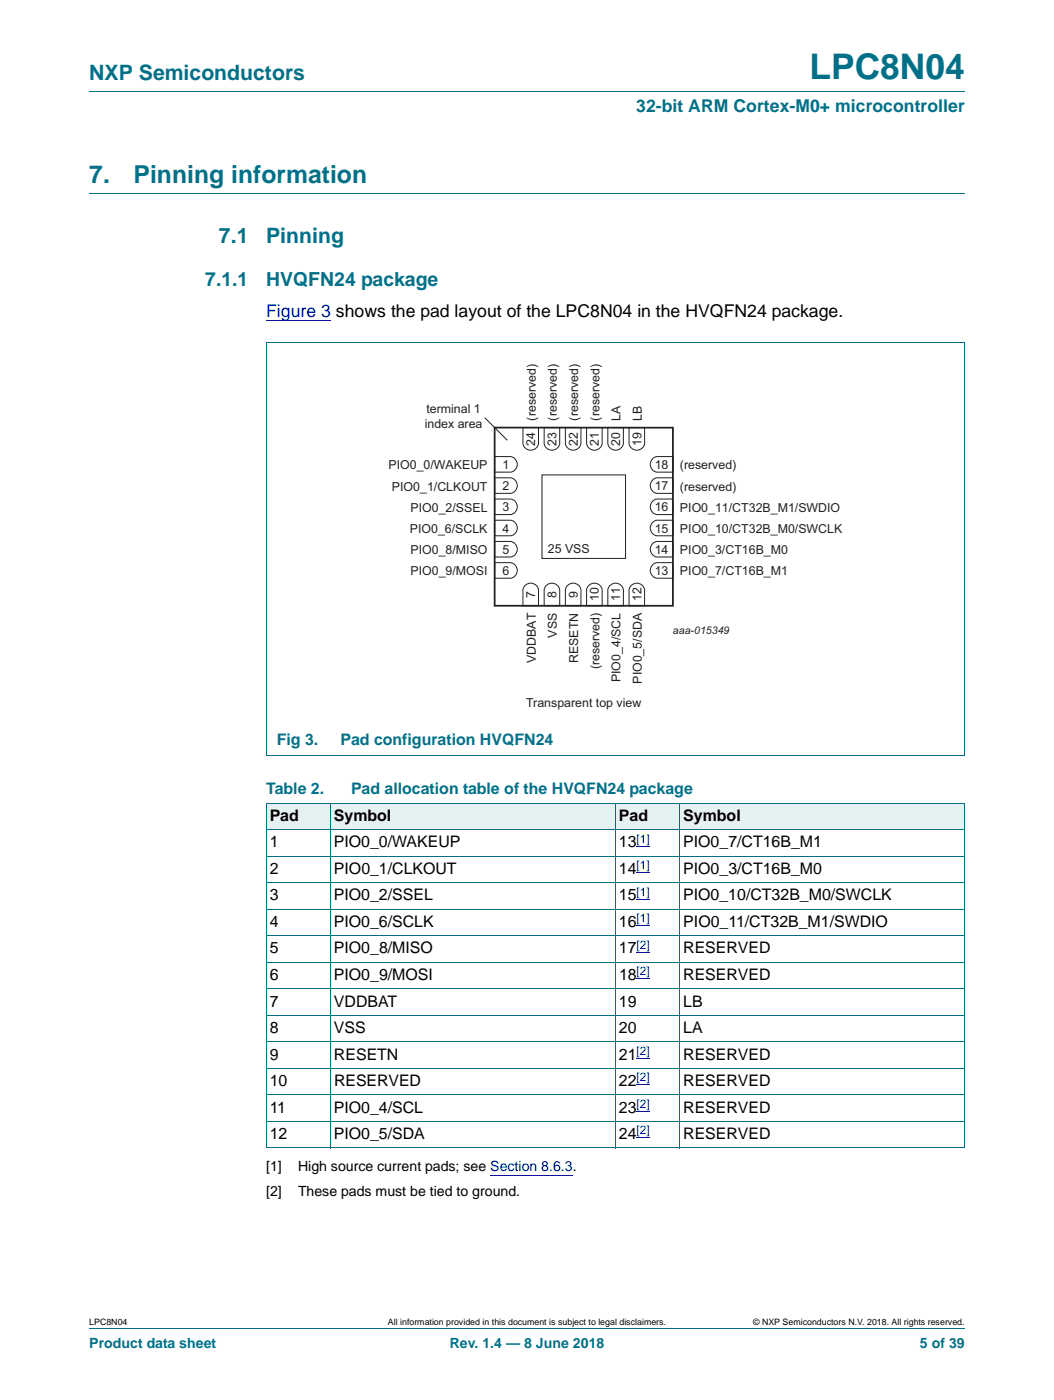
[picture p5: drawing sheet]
<svg xmlns="http://www.w3.org/2000/svg" width="210mm" height="279mm" viewBox="0 0 210 279" stroke-linecap="round" stroke-linejoin="round" font-family="sans-serif">
<defs><g id="words">
<text font-size="7" fill="#007088" x="161.5" y="15.8">LPC8N04</text>
<g font-size="4.9" fill="#007088">
<text x="17.8" y="36.6">7.</text>
<text x="26.6" y="36.6">Pinning information</text>
</g>
<g font-size="4.2" fill="#007088">
<text x="17.8" y="16">NXP Semiconductors</text>
<text x="43.7" y="48.5">7.1</text>
<text x="53.1" y="48.5">Pinning</text>
</g>
<g font-size="3.9" fill="#007088">
<text x="41" y="57.1">7.1.1</text>
<text x="53.1" y="57.1">HVQFN24 package</text>
</g>
<text font-size="3.5" fill="#007088" x="126.9" y="22.3">32-bit ARM Cortex-M0+ microcontroller</text>
<text font-size="3.5" fill="#00f" x="53.1" y="63.2">Figure 3 shows the pad layout of the LPC8N04 in the HVQFN24 package.</text>
<g font-size="3.2" fill="#007088">
<text x="55.2" y="148.7">Fig 3.</text>
<text x="67.9" y="148.7">Pad configuration HVQFN24</text>
<text x="53.1" y="158.5">Table 2.</text>
<text x="70" y="158.5">Pad allocation table of the HVQFN24 package</text>
</g>
<g font-size="3.2">
<text x="53.8" y="163.8">Pad</text>
<text x="66.6" y="163.8">Symbol</text>
<text x="123.5" y="163.8">Pad</text>
<text x="136.3" y="163.8">Symbol</text>
<text x="53.8" y="169.1">1</text>
<text x="66.6" y="169.1">PIO0_0/WAKEUP</text>
<text x="123.5" y="169.1">13</text>
<text x="136.3" y="169.1">PIO0_7/CT16B_M1</text>
<text x="53.8" y="174.4">2</text>
<text x="53.8" y="179.7">3</text>
<text x="66.6" y="174.4">PIO0_1/CLKOUT</text>
<text x="66.6" y="179.7">PIO0_2/SSEL</text>
<text x="123.5" y="179.7">15</text>
<text x="123.5" y="174.4">14</text>
<text x="136.3" y="174.4">PIO0_3/CT16B_M0</text>
<text x="136.3" y="179.7">PIO0_10/CT32B_M0/SWCLK</text>
<text x="53.8" y="185">4</text>
<text x="66.6" y="185">PIO0_6/SCLK</text>
<text x="123.5" y="185">16</text>
<text x="136.3" y="185">PIO0_11/CT32B_M1/SWDIO</text>
<text x="53.8" y="190.3">5</text>
<text x="66.6" y="190.3">PIO0_8/MISO</text>
<text x="123.5" y="190.3">17</text>
<text x="136.3" y="190.3">RESERVED</text>
<text x="53.8" y="195.6">6</text>
<text x="66.6" y="195.6">PIO0_9/MOSI</text>
<text x="123.5" y="195.6">18</text>
<text x="136.3" y="195.6">RESERVED</text>
<text x="53.8" y="200.9">7</text>
<text x="66.6" y="200.9">VDDBAT</text>
<text x="123.5" y="200.9">19</text>
<text x="136.3" y="200.9">LB</text>
<text x="53.8" y="206.2">8</text>
<text x="66.6" y="206.2">VSS</text>
<text x="123.5" y="206.2">20</text>
<text x="136.3" y="206.2">LA</text>
<text x="53.8" y="211.5">9</text>
<text x="66.6" y="211.5">RESETN</text>
<text x="123.5" y="211.5">21</text>
<text x="136.3" y="211.5">RESERVED</text>
<text x="53.8" y="216.7">10</text>
<text x="66.6" y="216.7">RESERVED</text>
<text x="123.5" y="216.7">22</text>
<text x="136.3" y="216.7">RESERVED</text>
<text x="53.8" y="222">11</text>
<text x="53.8" y="227.3">12</text>
<text x="66.6" y="222">PIO0_4/SCL</text>
<text x="66.6" y="227.3">PIO0_5/SDA</text>
<text x="123.5" y="222">23</text>
<text x="123.5" y="227.3">24</text>
<text x="136.3" y="222">RESERVED</text>
<text x="136.3" y="227.3">RESERVED</text>
</g>
<g font-size="2.8">
<text x="53.1" y="233.8">[1]</text>
<text x="59.4" y="233.8">High source current pads; see Section 8.6.3.</text>
<text x="53.1" y="238.7">[2]</text>
<text x="59.5" y="238.7">These pads must be tied to ground.</text>
</g>
<g font-size="2.8" fill="#007088">
<text x="17.8" y="269.1">Product data sheet</text>
<text x="89.7" y="269.1">Rev. 1.4 — 8 June 2018</text>
<text x="183.5" y="269.1">5 of 39</text>
</g>
<g font-size="2.5" fill="#231f20">
<text x="85.1" y="82.5">terminal 1</text>
<text x="106.9" y="83.9" transform="rotate(-90 106.9 83.9)">(reserved)</text>
<text x="111.1" y="83.9" transform="rotate(-90 111.1 83.9)">(reserved)</text>
<text x="115.3" y="83.9" transform="rotate(-90 115.3 83.9)">(reserved)</text>
<text x="119.6" y="83.9" transform="rotate(-90 119.6 83.9)">(reserved)</text>
<text x="123.8" y="83.9" transform="rotate(-90 123.8 83.9)">LA</text>
<text x="128" y="83.9" transform="rotate(-90 128 83.9)">LB</text>
<text x="84.7" y="85.5">index area</text>
<text x="106.8" y="89" transform="rotate(-90 106.8 89)">24</text>
<text x="111" y="89" transform="rotate(-90 111 89)">23</text>
<text x="115.3" y="89" transform="rotate(-90 115.3 89)">22</text>
<text x="119.5" y="89" transform="rotate(-90 119.5 89)">21</text>
<text x="123.7" y="89" transform="rotate(-90 123.7 89)">20</text>
<text x="128" y="89" transform="rotate(-90 128 89)">19</text>
<text x="77.5" y="93.7">PIO0_0/WAKEUP</text>
<text x="100.2" y="93.6">1</text>
<text x="130.6" y="93.6">18</text>
<text x="135.6" y="93.7">(reserved)</text>
<text x="78.2" y="97.9">PIO0_1/CLKOUT</text>
<text x="100.2" y="97.8">2</text>
<text x="130.6" y="97.8">17</text>
<text x="135.6" y="97.9">(reserved)</text>
<text x="81.7" y="106.4">PIO0_6/SCLK</text>
<text x="81.9" y="102.1">PIO0_2/SSEL</text>
<text x="100.2" y="106.3">4</text>
<text x="100.2" y="102.1">3</text>
<text x="130.6" y="106.3">15</text>
<text x="130.6" y="102.1">16</text>
<text x="135.6" y="106.4">PIO0_10/CT32B_M0/SWCLK</text>
<text x="135.6" y="102.1">PIO0_11/CT32B_M1/SWDIO</text>
<text x="81.9" y="110.6">PIO0_8/MISO</text>
<text x="100.2" y="110.5">5</text>
<text x="109.3" y="110.3">25 VSS</text>
<text x="130.6" y="110.5">14</text>
<text x="135.6" y="110.6">PIO0_3/CT16B_M0</text>
<text x="81.9" y="114.8">PIO0_9/MOSI</text>
<text x="100.2" y="114.8">6</text>
<text x="106.8" y="119.3" transform="rotate(-90 106.8 119.3)">7</text>
<text x="111" y="119.3" transform="rotate(-90 111 119.3)">8</text>
<text x="115.3" y="119.3" transform="rotate(-90 115.3 119.3)">9</text>
<text x="130.6" y="114.8">13</text>
<text x="135.6" y="114.8">PIO0_7/CT16B_M1</text>
<text x="119.5" y="120" transform="rotate(-90 119.5 120)">10</text>
<text x="123.7" y="120" transform="rotate(-90 123.7 120)">11</text>
<text x="128" y="120" transform="rotate(-90 128 120)">12</text>
<text x="111.1" y="127.3" transform="rotate(-90 111.1 127.3)">VSS</text>
<text x="106.9" y="132.3" transform="rotate(-90 106.9 132.3)">VDDBAT</text>
<text x="115.3" y="132.3" transform="rotate(-90 115.3 132.3)">RESETN</text>
<text x="119.6" y="133.6" transform="rotate(-90 119.6 133.6)">(reserved)</text>
<text x="123.8" y="136.2" transform="rotate(-90 123.8 136.2)">PIO0_4/SCL</text>
<text x="128" y="136.5" transform="rotate(-90 128 136.5)">PIO0_5/SDA</text>
<text x="105" y="141.1">Transparent top view</text>
</g>
<g font-size="2.4" fill="#00f">
<text x="127" y="168.2">[1]</text>
<text x="127" y="173.5">[1]</text>
<text x="127" y="178.8">[1]</text>
<text x="127" y="184">[1]</text>
<text x="127" y="189.3">[2]</text>
<text x="127" y="194.6">[2]</text>
<text x="127" y="210.5">[2]</text>
<text x="127" y="215.8">[2]</text>
<text x="127" y="221.1">[2]</text>
<text x="127" y="226.4">[2]</text>
</g>
<text font-size="2.1" fill="#231f20" x="134.2" y="126.5">aaa-015349</text>
<g font-size="1.8">
<text x="17.8" y="264.5">LPC8N04</text>
<text x="77.4" y="264.5">All information provided in this document is subject to legal disclaimers.</text>
<text x="150.2" y="264.5">© NXP Semiconductors N.V. 2018. All rights reserved.</text>
</g>
</g></defs>
<path d="M17.8 18.2h174.6M17.8 38.6h174.6M17.8 265.1h174.6" fill="none" stroke="#007088" stroke-width=".2"/>
<path d="M53.1 63.9h12.9M97.8 234.5h16.5" fill="none" stroke="#00f" stroke-width=".2"/>
<g fill="#e6f1f4">
<path d="M53.1 160.3h12.8v5.3h-12.8z"/>
<path d="M65.9 160.3h56.9v5.3h-56.9z"/>
<path d="M122.8 160.3h12.8v5.3h-12.8z"/>
<path d="M135.6 160.3h56.8v5.3h-56.8z"/>
</g>
<path d="M127 168.9h2.6M127 174.2h2.6M127 179.5h2.6M127 184.7h2.6M127 190h2.6M127 195.3h2.6M127 211.2h2.6M127 216.5h2.6M127 221.8h2.6M127 227.1h2.6" fill="none" stroke="#00f" stroke-width=".2"/>
<g fill="none" stroke="#007088" stroke-width=".2">
<path d="M53.1 68.4h139.4M53.1 68.5v82.2M192.5 68.5v82.2M53.1 150.8h139.4M53.1 160.3h139.4M53.1 165.6h139.4M53.1 170.9h139.4M53.1 176.2h139.4M53.1 160.3v68.7M65.9 160.3v68.8M122.8 160.3v68.8M135.6 160.3v68.8"/>
<path d="M192.5 160.3v68.7M53.1 181.5h139.4M53.1 186.8h139.4M53.1 192.1h139.4M53.1 197.3h139.4M53.1 202.6h139.4M53.1 207.9h139.4M53.1 213.2h139.4M53.1 218.5h139.4M53.1 223.8h139.4M53.1 229.1h139.4"/>
</g>
<path d="M98.7 85.3l35.5 .1v35.5h-35.5z" fill="none" stroke="#231f20" stroke-width=".35"/>
<g fill="none" stroke="#231f20" stroke-width=".2">
<path d="M96.7 83.4l4.5 4.5M98.7 99.6h3.1a1.56 1.56 0 0 1 1.4 1.5 1.56 1.56 0 0 1-1.4 1.6h-3.1zM98.7 95.4h3.1a1.56 1.56 0 0 1 1.4 1.5 1.56 1.56 0 0 1-1.4 1.6h-3.1zM98.7 91.1h3.1a1.56 1.56 0 0 1 1.4 1.6 1.56 1.56 0 0 1-1.4 1.5h-3.1zM104.3 85.3h3.1v3.1a1.56 1.56 0 0 1-1.5 1.4 1.56 1.56 0 0 1-1.6-1.4zM108.1 94.8h16.7v16.6h-16.7zM108.6 85.3h3.1v3.1a1.56 1.56 0 0 1-1.6 1.4 1.56 1.56 0 0 1-1.5-1.4zM112.8 85.3h3.1v3.1a1.56 1.56 0 0 1-1.6 1.4 1.56 1.56 0 0 1-1.5-1.4zM117 85.3h3.1v3.1a1.56 1.56 0 0 1-1.5 1.4 1.56 1.56 0 0 1-1.6-1.4zM121.3 85.3h3.1v3.1a1.56 1.56 0 0 1-1.6 1.4 1.56 1.56 0 0 1-1.5-1.4zM125.5 85.3h3.1v3.1a1.56 1.56 0 0 1-1.6 1.4 1.56 1.56 0 0 1-1.5-1.4zM130.3 99.9l.8-.3h3.1v3.1h-3.1a1.57 1.57 0 0 1-1.3-1.1 1.57 1.57 0 0 1 .5-1.7z"/>
<path d="M130.3 95.7l.8-.3h3.1v3.1h-3.1a1.57 1.57 0 0 1-1.3-1.2 1.57 1.57 0 0 1 .5-1.6zM130.3 91.4l.8-.3h3.1v3.1h-3.1a1.57 1.57 0 0 1-1.3-1.1 1.57 1.57 0 0 1 .5-1.7zM98.7 112.3h3.1a1.56 1.56 0 0 1 1.4 1.5 1.56 1.56 0 0 1-1.4 1.6h-3.1zM98.7 108.1h3.1a1.56 1.56 0 0 1 1.4 1.5 1.56 1.56 0 0 1-1.4 1.6h-3.1zM98.7 103.8h3.1a1.56 1.56 0 0 1 1.4 1.6 1.56 1.56 0 0 1-1.4 1.5h-3.1zM104.6 117a1.57 1.57 0 0 1 1.7-.6 1.57 1.57 0 0 1 1.1 1.4v3.1h-3.1v-3.1zM108.9 117a1.57 1.57 0 0 1 1.6-.6 1.57 1.57 0 0 1 1.2 1.4v3.1h-3.1v-3.1zM113.1 117a1.57 1.57 0 0 1 1.7-.6 1.57 1.57 0 0 1 1.1 1.4v3.1h-3.1v-3.1zM117.3 117a1.57 1.57 0 0 1 1.7-.6 1.57 1.57 0 0 1 1.1 1.4v3.1h-3.1v-3.1zM121.6 117a1.57 1.57 0 0 1 1.6-.6 1.57 1.57 0 0 1 1.2 1.4v3.1h-3.1v-3.1zM125.8 117a1.57 1.57 0 0 1 1.7-.6 1.57 1.57 0 0 1 1.1 1.4v3.1h-3.1v-3.1zM130.3 112.6l.8-.3h3.1v3.1h-3.1a1.57 1.57 0 0 1-1.3-1.1 1.57 1.57 0 0 1 .5-1.7z"/>
<path d="M130.3 108.4l.8-.3h3.1v3.1h-3.1a1.57 1.57 0 0 1-1.3-1.2 1.57 1.57 0 0 1 .5-1.6zM130.3 104.1l.8-.3h3.1v3.1h-3.1a1.57 1.57 0 0 1-1.3-1.1 1.57 1.57 0 0 1 .5-1.7z"/>
</g>
<use href="#words"/>
</svg>
